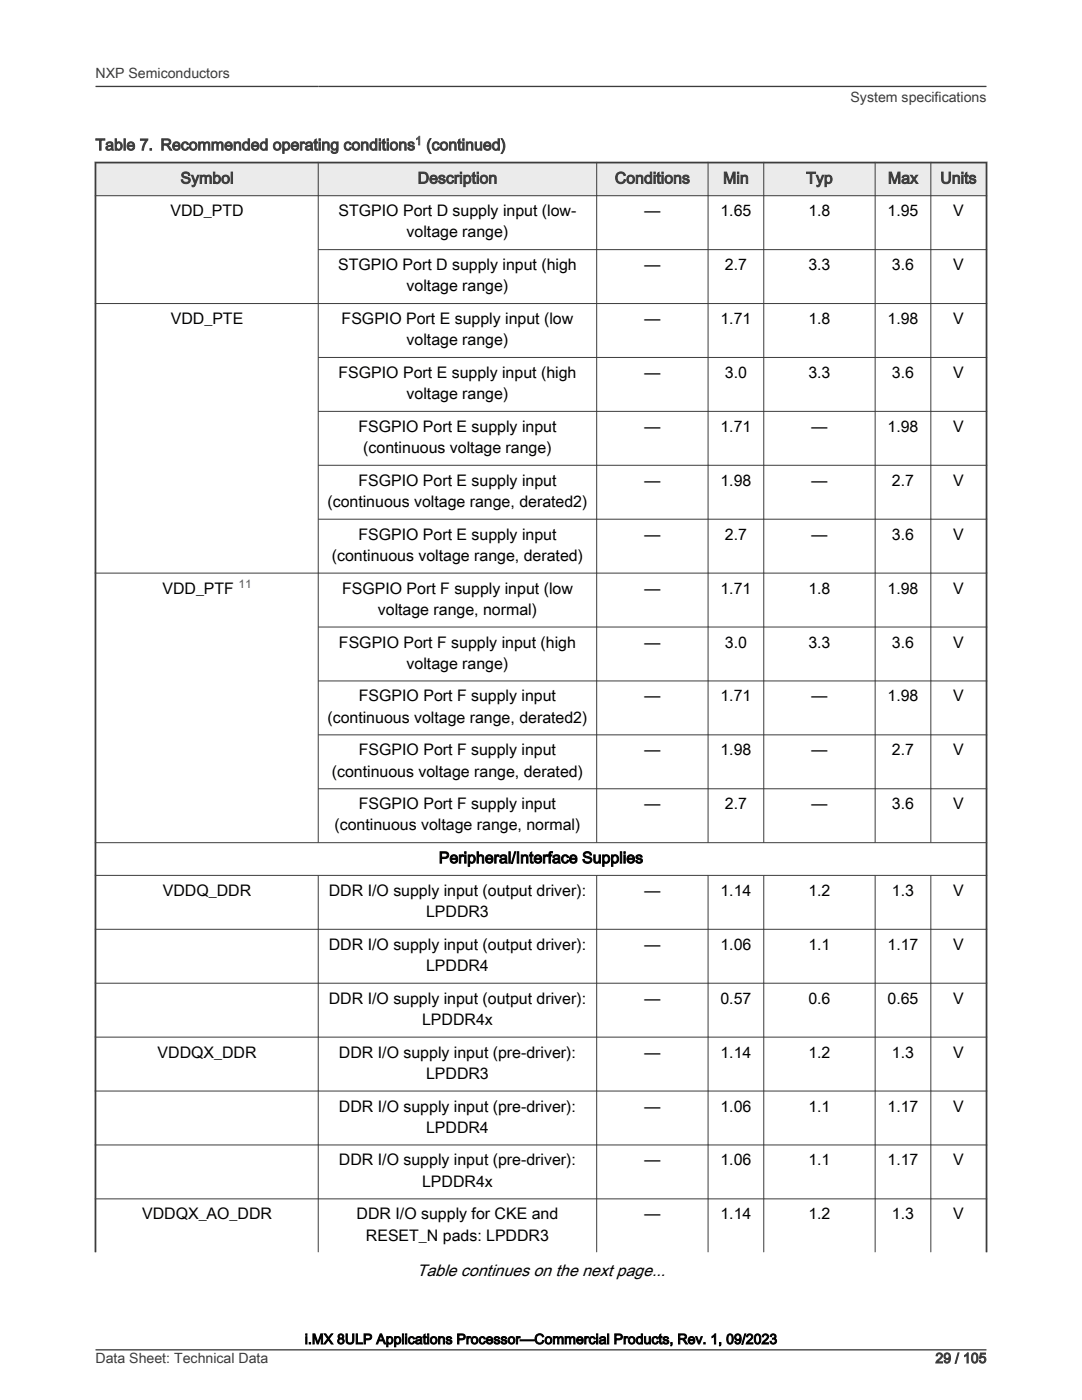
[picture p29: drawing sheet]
<svg xmlns="http://www.w3.org/2000/svg" width="216mm" height="279mm" viewBox="0 0 216 279" stroke-linecap="round" stroke-linejoin="round" font-family="sans-serif">
<defs><g id="words">
<text font-size="3.3" x="83.2" y="254.6">Table continues on the next page...</text>
<g font-size="3.2" fill="#3c3c3c">
<text x="19" y="30">Table 7. Recommended operating conditions (continued)</text>
<text x="36" y="36.6">Symbol</text>
<text x="83.3" y="36.6">Description</text>
<text x="122.7" y="36.6">Conditions</text>
<text x="144.3" y="36.6">Min</text>
<text x="160.9" y="36.6">Typ</text>
<text x="177.2" y="36.6">Max</text>
<text x="187.6" y="36.6">Units</text>
</g>
<g font-size="3.2">
<text x="34" y="43.1">VDD_PTD</text>
<text x="67.6" y="43.1">STGPIO Port D supply input (low-</text>
<text x="81.1" y="47.4">voltage range)</text>
<text x="128.6" y="43.1">—</text>
<text x="143.8" y="43.1">1.65</text>
<text x="161.3" y="43.1">1.8</text>
<text x="177.1" y="43.1">1.95</text>
<text x="190.2" y="43.1">V</text>
<text x="67.5" y="53.9">STGPIO Port D supply input (high</text>
<text x="128.6" y="53.9">—</text>
<text x="144.6" y="53.9">2.7</text>
<text x="161.3" y="53.9">3.3</text>
<text x="178" y="53.9">3.6</text>
<text x="190.2" y="53.9">V</text>
<text x="81.1" y="58.1">voltage range)</text>
<text x="34.1" y="64.7">VDD_PTE</text>
<text x="68.2" y="64.7">FSGPIO Port E supply input (low</text>
<text x="128.6" y="64.7">—</text>
<text x="143.8" y="64.7">1.71</text>
<text x="161.3" y="64.7">1.8</text>
<text x="177.1" y="64.7">1.98</text>
<text x="190.2" y="64.7">V</text>
<text x="81.1" y="68.9">voltage range)</text>
<text x="67.5" y="75.4">FSGPIO Port E supply input (high</text>
<text x="128.6" y="75.4">—</text>
<text x="144.6" y="75.4">3.0</text>
<text x="161.3" y="75.4">3.3</text>
<text x="178" y="75.4">3.6</text>
<text x="190.2" y="75.4">V</text>
<text x="81.1" y="79.7">voltage range)</text>
<text x="71.5" y="86.2">FSGPIO Port E supply input</text>
<text x="128.6" y="86.2">—</text>
<text x="143.8" y="86.2">1.71</text>
<text x="161.9" y="86.2">—</text>
<text x="177.1" y="86.2">1.98</text>
<text x="190.2" y="86.2">V</text>
<text x="72.5" y="90.4">(continuous voltage range)</text>
<text x="65.3" y="101.2">(continuous voltage range, derated2)</text>
<text x="71.5" y="96.9">FSGPIO Port E supply input</text>
<text x="128.6" y="96.9">—</text>
<text x="143.8" y="96.9">1.98</text>
<text x="161.9" y="96.9">—</text>
<text x="178" y="96.9">2.7</text>
<text x="190.2" y="96.9">V</text>
<text x="71.5" y="107.7">FSGPIO Port E supply input</text>
<text x="128.6" y="107.7">—</text>
<text x="144.6" y="107.7">2.7</text>
<text x="161.9" y="107.7">—</text>
<text x="178" y="107.7">3.6</text>
<text x="190.2" y="107.7">V</text>
<text x="66.2" y="111.9">(continuous voltage range, derated)</text>
<text x="32.4" y="118.5">VDD_PTF</text>
<text x="68.3" y="118.5">FSGPIO Port F supply input (low</text>
<text x="128.6" y="118.5">—</text>
<text x="143.8" y="118.5">1.71</text>
<text x="161.3" y="118.5">1.8</text>
<text x="177.1" y="118.5">1.98</text>
<text x="190.2" y="118.5">V</text>
<text x="75.4" y="122.7">voltage range, normal)</text>
<text x="67.6" y="129.2">FSGPIO Port F supply input (high</text>
<text x="128.6" y="129.2">—</text>
<text x="144.6" y="129.2">3.0</text>
<text x="161.3" y="129.2">3.3</text>
<text x="178" y="129.2">3.6</text>
<text x="190.2" y="129.2">V</text>
<text x="81.1" y="133.5">voltage range)</text>
<text x="71.6" y="140">FSGPIO Port F supply input</text>
<text x="128.6" y="140">—</text>
<text x="143.8" y="140">1.71</text>
<text x="161.9" y="140">—</text>
<text x="177.1" y="140">1.98</text>
<text x="190.2" y="140">V</text>
<text x="65.3" y="144.2">(continuous voltage range, derated2)</text>
<text x="66.2" y="155">(continuous voltage range, derated)</text>
<text x="71.6" y="150.7">FSGPIO Port F supply input</text>
<text x="128.6" y="150.7">—</text>
<text x="143.8" y="150.7">1.98</text>
<text x="161.9" y="150.7">—</text>
<text x="178" y="150.7">2.7</text>
<text x="190.2" y="150.7">V</text>
<text x="71.6" y="161.5">FSGPIO Port F supply input</text>
<text x="128.6" y="161.5">—</text>
<text x="144.6" y="161.5">2.7</text>
<text x="161.9" y="161.5">—</text>
<text x="178" y="161.5">3.6</text>
<text x="190.2" y="161.5">V</text>
<text x="66.8" y="165.7">(continuous voltage range, normal)</text>
<text x="87.6" y="172.3">Peripheral/Interface Supplies</text>
<text x="32.5" y="178.8">VDDQ_DDR</text>
<text x="65.6" y="178.8">DDR I/O supply input (output driver):</text>
<text x="128.6" y="178.8">—</text>
<text x="143.8" y="178.8">1.14</text>
<text x="161.3" y="178.8">1.2</text>
<text x="178" y="178.8">1.3</text>
<text x="190.2" y="178.8">V</text>
<text x="85" y="183">LPDDR3</text>
<text x="65.6" y="189.5">DDR I/O supply input (output driver):</text>
<text x="128.6" y="189.5">—</text>
<text x="143.8" y="189.5">1.06</text>
<text x="161.3" y="189.5">1.1</text>
<text x="177.1" y="189.5">1.17</text>
<text x="190.2" y="189.5">V</text>
<text x="85" y="193.8">LPDDR4</text>
<text x="65.6" y="200.3">DDR I/O supply input (output driver):</text>
<text x="128.6" y="200.3">—</text>
<text x="143.8" y="200.3">0.57</text>
<text x="161.3" y="200.3">0.6</text>
<text x="177.1" y="200.3">0.65</text>
<text x="190.2" y="200.3">V</text>
<text x="84.2" y="204.5">LPDDR4x</text>
<text x="31.4" y="211.1">VDDQX_DDR</text>
<text x="67.6" y="211.1">DDR I/O supply input (pre-driver):</text>
<text x="85" y="215.3">LPDDR3</text>
<text x="128.6" y="211.1">—</text>
<text x="143.8" y="211.1">1.14</text>
<text x="161.3" y="211.1">1.2</text>
<text x="178" y="211.1">1.3</text>
<text x="190.2" y="211.1">V</text>
<text x="67.6" y="221.8">DDR I/O supply input (pre-driver):</text>
<text x="128.6" y="221.8">—</text>
<text x="143.8" y="221.8">1.06</text>
<text x="161.3" y="221.8">1.1</text>
<text x="177.1" y="221.8">1.17</text>
<text x="190.2" y="221.8">V</text>
<text x="85" y="226.1">LPDDR4</text>
<text x="67.6" y="232.6">DDR I/O supply input (pre-driver):</text>
<text x="128.6" y="232.6">—</text>
<text x="143.8" y="232.6">1.06</text>
<text x="161.3" y="232.6">1.1</text>
<text x="177.1" y="232.6">1.17</text>
<text x="190.2" y="232.6">V</text>
<text x="84.2" y="236.8">LPDDR4x</text>
<text x="28.4" y="243.3">VDDQX_AO_DDR</text>
<text x="71.2" y="243.3">DDR I/O supply for CKE and</text>
<text x="128.6" y="243.3">—</text>
<text x="143.8" y="243.3">1.14</text>
<text x="161.3" y="243.3">1.2</text>
<text x="178" y="243.3">1.3</text>
<text x="190.2" y="243.3">V</text>
<text x="73" y="247.6">RESET_N pads: LPDDR3</text>
</g>
<g font-size="2.8" fill="#3c3c3c">
<text x="19" y="15.6">NXP Semiconductors</text>
<text x="169.7" y="20.4">System specifications</text>
<text x="19" y="272">Data Sheet: Technical Data</text>
<text x="186.7" y="272">29 / 105</text>
</g>
<text font-size="2.8" x="60.8" y="268.2">i.MX 8ULP Applications Processor—Commercial Products, Rev. 1, 09/2023</text>
<g font-size="2.4" fill="#00f">
<text x="82.9" y="28.9">1</text>
<text x="47.6" y="117.4">11</text>
</g>
</g></defs>
<path d="M19 32.4h177.8v6.7h-177.8z" fill-rule="evenodd" fill="#ebebeb"/>
<path d="M18.9 32.4h178.1M19 32.3v217.6M196.8 32.3v217.6" fill="none" stroke="#3c3c3c" stroke-width=".35"/>
<g fill="none" stroke="#3c3c3c" stroke-width=".2">
<path d="M18.9 39.1h178.1M63.5 32.3v135.9M119.1 32.3v135.9M141.3 32.3v135.9M152.4 32.3v135.9M174.6 32.3v135.9M185.7 32.3v135.9M63.5 49.8h133.5M18.9 60.6h178.1M63.5 71.3h133.5M63.5 82.1h133.5M63.5 92.9h133.5"/>
<path d="M18.9 114.4h178.1M63.5 103.6h133.5M63.5 125.1h133.5M63.5 135.9h133.5M63.5 146.7h133.5M63.5 157.4h133.5M18.9 168.2h178.1M18.9 174.7h178.1M63.5 174.6v75.3M119.1 174.6v75.3M141.3 174.6v75.3M152.4 174.6v75.3"/>
<path d="M174.6 174.6v75.3M185.7 174.6v75.3M18.9 185.5h178.1M18.9 196.2h178.1M18.9 207h178.1M18.9 217.7h178.1M18.9 228.5h178.1M18.9 239.3h178.1"/>
</g>
<path d="M19 17.3h177.8M19 269.4h177.8" fill="none" stroke="#3c3c3c" stroke-width=".26"/>
<use href="#words"/>
</svg>
